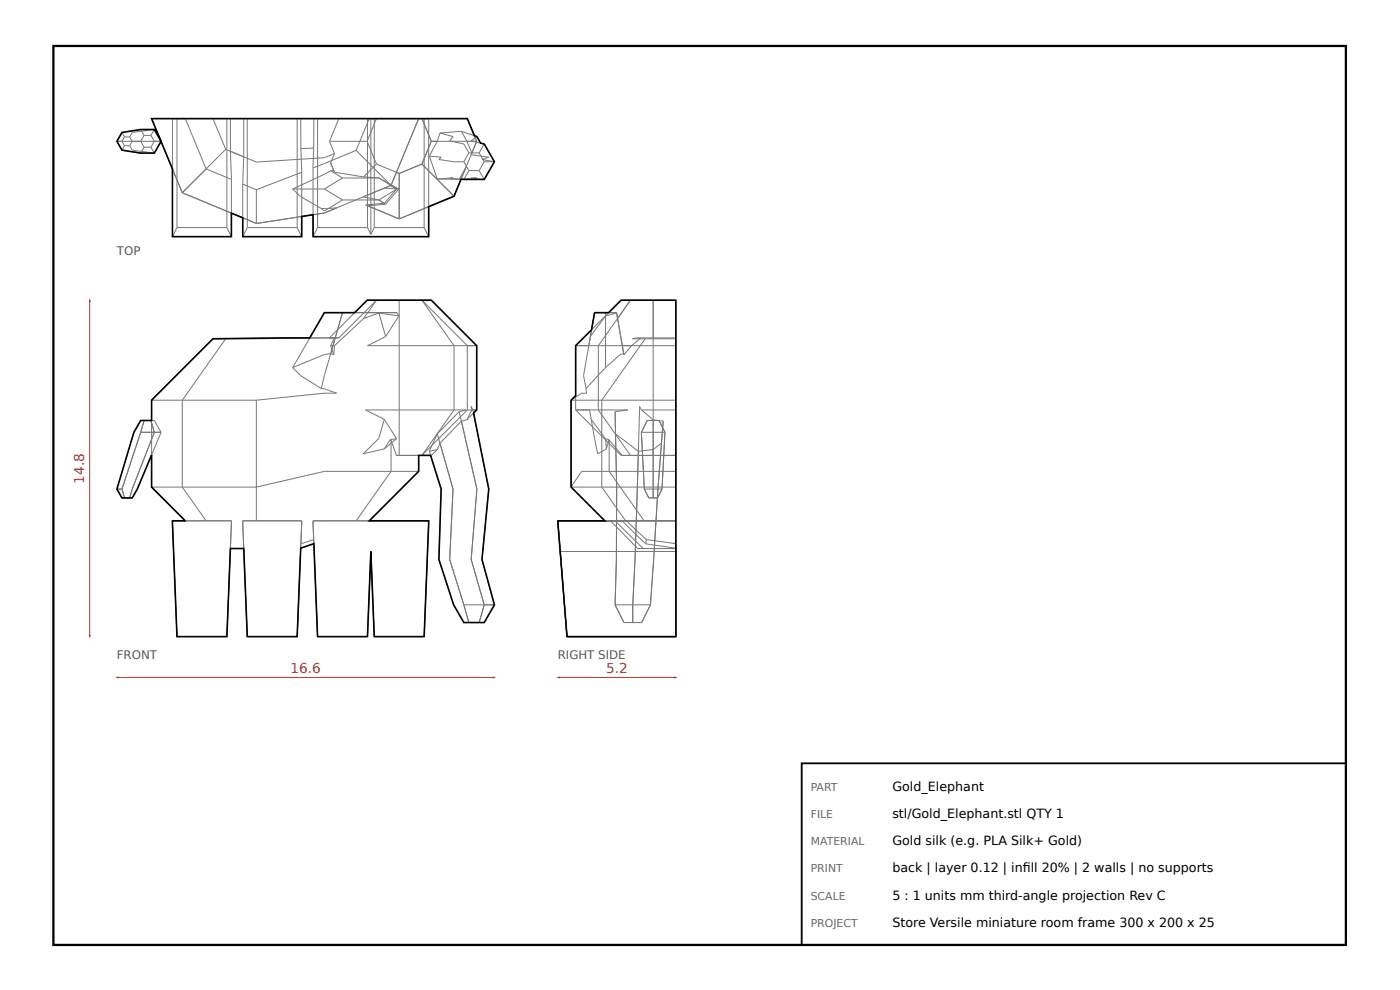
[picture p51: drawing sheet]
<svg xmlns="http://www.w3.org/2000/svg" width="297mm" height="210mm" viewBox="0 0 297 210" stroke-linecap="round" stroke-linejoin="round" font-family="sans-serif">
<defs><g id="words">
<g font-size="2.9" fill="#c0392b">
<text x="17.9" y="102.5" transform="rotate(-90 17.9 102.5)">14.8</text>
<text x="61.6" y="142.7">16.6</text>
<text x="128.6" y="142.7">5.2</text>
</g>
<g font-size="2.7">
<text x="189.3" y="167.6">Gold_Elephant</text>
<text x="189.3" y="173.4">stl/Gold_Elephant.stl QTY 1</text>
<text x="189.3" y="179.2">Gold silk (e.g. PLA Silk+ Gold)</text>
<text x="189.3" y="184.9">back | layer 0.12 | infll 20% | 2 walls | no supports</text>
<text x="217" y="184.9">i</text>
<text x="189.3" y="190.7">5 : 1 units mm third-angle projection Rev C</text>
<text x="189.3" y="196.5">Store Versile miniature room frame 300 x 200 x 25</text>
</g>
<g font-size="2.5" fill="#555">
<text x="24.8" y="54">TOP</text>
<text x="24.8" y="139.8">FRONT</text>
<text x="118.3" y="139.8">RIGHT SIDE</text>
</g>
<g font-size="2.3" fill="#666">
<text x="172" y="167.6">PART</text>
<text x="172" y="173.4">FILE</text>
<text x="172" y="179.2">MATERIAL</text>
<text x="172" y="184.9">PRINT</text>
<text x="172" y="190.7">SCALE</text>
<text x="172" y="196.5">PROJECT</text>
</g>
</g></defs>
<path d="M11.3 9.7h274.2v190.6h-274.2z" fill="none" stroke="#000" stroke-width=".48"/>
<g fill="none" stroke="#777" stroke-width=".21">
<path d="M24.8 30h9.4M24.8 30l1.1 1.8M25.9 28.1l-1.1 1.9M25.9 31.8l4 .7M25.9 28.1l.5 .9M26.4 30.9l-.5 .9M26.4 29h1.1M26.4 29l-.5 1 .5 .9M26.4 30.9h1.1M27.5 30.9l.6 .9 4.6 .7M27.5 29l.6 1-.6 .9M29.9 27.5h2.8"/>
<path d="M29.9 27.5l-4 .6M29.9 32.5h2.8M29.9 27.5l.7 1.2M30.6 31.2l-.7 1.3M30.6 31.2h1.4M30.6 28.7l-.7 1.3 .7 1.2M30.6 28.7h1.4M32 28.7l.7 1.3-.7 1.2M32 31.2l.7 1.3M32.7 27.5l1.5 2.5M32.7 27.5l-4.6 .6-.6 .9M32.7 27.5l-.7 1.2"/>
<path d="M34.2 30h.1M34.2 30l-1.5 2.5M36.6 25.1v25.1M37.5 25.1v23.1M39.3 25.1l4.4 10.7 5.4 2.2M45.2 25.1l2.7 6.6M47.9 31.7l-9.2 9.2M47.9 31.7l6.5 2.7 14.4-1 2.2-.9M48.1 25.1v23.1M48.9 32.1l.2 5.5v12.6M48.9 25.1v7M48.9 32.1l2.8 1.2"/>
<path d="M51.5 39l2.9 1.2M51.7 33.3l-.2 5.2v11.7M51.7 25.1v8.2M52.5 25.1v23.1M63 25.1v23.1M63.8 25.1v6.4M63.8 31.5l.2 4.5v14.2M64 36.5l-9.6 3.7M66.5 31.4l-.1 3.7v15.1M66.5 31.4l-2.7 .1M66.6 25.1l-.1 6.3M67.4 25.1v23.1"/>
<path d="M69.9 30l1.1 2.5M69.9 30h8M70.1 34.5l.7 1.7M70.1 34.5l.9 2M70.2 36.2l-8.1 3.9M70.2 36.2l2.5 1.5M70.8 36.2h-.6M70.8 36.2l.2 .3M71 32.5l-.9 2M71 36.5l6.1 1M71.9 25.1l-2 4.9M72.7 37.7l-3.9 2.4"/>
<path d="M72.7 37.7h7.7M75.6 31.9l-9.2 3.7M75.6 31.9l7.4 7.4M77.1 37.5l3.3 .2M77.9 30l2 4.8M78 25.1v23.1M78.3 25.1l-2.7 6.8M78.7 25.1v24.6M79.4 25.1v23.1M79.9 25.1l-2 4.9M79.9 34.8l-2.8 2.7M79.9 34.8l4.8 2"/>
<path d="M80.4 37.7l3.8 2.4M80.4 37.7l4.2 2.4M80.4 37.7h.1M82.8 39.4l-1.3 .5 2.6 .2M82.8 39.4l1.3 .7M83 39.3l-14.2 5.9-14.4 2.2M83 39.3l-.2 .1M84.1 36.5l.6 .3M84.7 36.8v9.6M88.8 25.1l-5.8 14.2M89.5 34.8l6.8 6.8M89.5 25.1l2 4.9"/>
<path d="M89.5 34.8l-4.8 2M90 25.1v23.1M90.9 25.1v25.1M91.1 33.1l2.5 .2-.5 .5 3.1 .5h2.2M91.1 33.1l1.7 4.8M91.5 30h9.6M91.5 30l-2 4.8M92.8 37.9l3.3-.2-.7 .1 3 .2M92.8 37.9l4.6 .1M93.3 28.2l2.8 .7-.7 1 3 .6 1.1 1.9M93.3 28.2l-.5 1.8-1.7 3.1M97.4 38l3.8-.3-1.2 .1 2.7 .2"/>
<path d="M97.9 27.8l1.2 2.2 1 2.4M97.9 27.8l3.3 1.1-1.2 1 2.7 .6M97.9 27.8l-4.6 .4M98.4 34.3l1.1 1.9M98.4 38h4.3M98.9 35.3l-1.5 2.7M99.5 32.4l-1.1 1.9M99.5 32.4h2.2M99.5 36.2l-1.1 1.8M99.5 36.2h2.2M100.1 32.4v.1M100.1 32.5l-.2 .3 3.8 .5-1.5 .5 2.7 .5"/>
<path d="M101.1 30l-2-4.9h-66.9l6.5 15.8M101.1 30l-4.8 11.6M101.7 32.4l1 1.9M101.7 36.2l1 1.8M102.7 34.3h2.2M102.7 30.5l-1 1.9M102.7 30.5l2.2 3.8M102.7 34.3l-1 1.9M104.9 34.3l-2.2 3.7M36.6 50.2h12.5M37.5 48.2h10.6M37.5 48.2l-.9 2"/>
<path d="M38.7 40.9l15.7 6.5M48.1 48.2l1 2M51.5 50.2h12.5M52.5 48.2h10.5M52.5 48.2l-1 2M54.4 40.2v7.2M62.1 40.1l1.7 1.6 4.4 2.5M62.1 40.1h6.7M63 48.2l1 2M66.4 50.2h24.5M67.4 48.2h10.6M67.4 48.2l-1 2"/>
<path d="M68.2 44.2h.6M68.8 44.2h.1M68.8 40.1l3.9 2.3M71.4 44.1l-2.5 .1M72.7 42.4l-3.9 2.3-.6-.5M72.7 42.4h7.7M77.1 41.7l3.3 .7M78 48.2l.7 1.5M79.4 48.2h10.6M79.4 48.2l-.7 1.5M80.4 42.4l1.4 .9M81.8 43.3l-3.8 .3"/>
<path d="M84.1 40.1l-2.6 3-3.9 .4 7.1 2.9M84.2 40.1h.4M84.2 40.1l-3.8 2.3M84.6 40.1l-2.8 3.2M90 48.2l.9 2M96.3 41.6l-11.6 4.8M45.2 71.8l-13 13M47.9 71.8l-9.2 13v18.5l5 7.1M62.1 77.9l1.7 1.7 4.4 2.8M68.8 71.6l-23.6 .2M69.9 71.6l8-8h13.6l9.6 9.7M70.1 73.3l.7 1.9"/>
<path d="M70.1 73.3h.9M70.8 75.2l-.6-.2-1.4 .2-6.7 2.7M71 71.6l-.9 1.7M71 73.3l-.2 1.9M72.7 66.3l-3.9 13.3-.6 2.8M77.1 67.5l2.8-3.9-8 8-26.7 .2M77.1 67.5l-6.1 5.8M80.4 66.4l4.2 .6M80.4 66.4l-3.3 1.1M80.4 66.4l1.4 4.9M81.8 71.3l-3.8 2h23.1M84.6 67l-2.8 4.3"/>
<path d="M84.6 67l-.4-.7h-15.4l-6.7 11.6M84.7 63.6v32.9M89.5 63.6l9.6 9.7v13.6l-9.6 9.6 6.8-9.6v-13.6zM101.1 73.3v13.6M122.1 73.3l9.7-9.7h11.6v71.4h-23.1l-1.9-24.6h25M122.1 73.3h21.3M122.1 73.3v13.6M128.5 77.9l-4.2 4.5M128.5 66.3v11.6M130.8 66.3h-4.7l-2.3 13.3 .5 2.8M130.8 66.3l-2.3 .7-3.3 4.3M130.8 66.3l1.6 8.9"/>
<path d="M131 67.5l2.7-3.9-6.8 9.7v13.6l6.8 9.6M132.4 75.2l-.1-.2-.7 .2-3.1 2.7M136 71.6l-2 1.7-1.6 1.9M136.9 71.8l-9.2 13v18.5l5 7.1M138.6 63.6v25.4M143.4 71.6h-8.3l-.9 .2h9.2M29.9 91.7h4.3M29.9 91.7l-4 12M30.6 89.1l-.7 2.6M32 89.1l.7 2.6-4.6 12-.6 1.9M32.2 84.8v18.5M32.2 84.8h22.2"/>
<path d="M34.2 91.6v.1M34.2 91.7l-5.1 12-1 1.9h-2.2l-1.1-1.9M34.2 91.6l-1.5-2.5h-2.8l-1.5 2.6-3.6 12M34.2 91.7h.1M54.4 84.8v25.6M68.2 82.4h.6M68.8 82.4h.1M68.9 82.4l2.5 1h-2.6l-14.4 1.4M81.5 88.9l-1.1 4.1-3.3 3.2 4.4-1M81.5 88.9l2.6 4.1M82.8 93.2l-1.3 2M82.8 93.2l.2 .1"/>
<path d="M83 93.3l1.1 3.2h7.4l1.3-1.2M83 93.3v6.6l-7.4 10.5M84.1 93l-2.6 2.2M84.1 93l-1.3 .2M88.8 99.9l-10.5 10.5M88.8 96.5v3.4M88.8 99.9h-20l-14.4 3.4h-22.2M91.1 95.7l2.5 8-.5 14.9 3.1 9.6 2.2 3.8h4.3l2.2-3.8M92.8 95.3l-1.7 .4M92.8 92l-1.7 3.7M92.8 92l3.3 11.7-.7 14.9 3 9.6M97.4 87.3l1.5-.4h-21.3l3.9 2"/>
<path d="M97.4 87.3l-4.6 4.7M97.4 87.3l3.8 16.4M97.9 89.3l-4.6 4.7-.5 1.3M97.9 89.3l3.3 14.4M99.1 89l1-2.1-.2-.7 .4 .6 3.4 16.9-1.5 14.9 2.7 9.6M99.1 89l-1.2 .3M99.1 86.9h2M101.1 86.9l-2 2.1M121.2 84.8h22.2M121.2 84.8v18.5M122.1 86.9l9.7 9.6h11.6M122.1 86.9h11.1l-2.6 .4a737.1 737.1 0 0 1-.1 40.9"/>
<path d="M124.3 82.4l.2 1h-1.1l-2.2 1.4M124.3 82.4h.1M125.1 86.9l.3 2M125.4 88.9l1.4 7.3 1.9-1M125.4 88.9l3.1 4.1M128.5 93l.2 2.2M128.5 93l.7 .2M129.2 93.2l-.5 2M129.2 93.2v.1M129.2 93.3v6.6l7.4 10.5M129.2 93.3l2.8 3.2M130.6 92l4.8 3.7 3.2-.4 1.7-1.3"/>
<path d="M136.1 91.7h2.4M136.1 91.7l1.2-2.6h2.5l1.3 2.6M136.1 91.7l.6 12M136.1 86.9h7.3M136.1 86.9l-.4-.7-1 32.4-.5 9.6v3.8M136.1 86.9l2.5 2.1M138.5 91.7h.2M138.6 89l2.1 .3-1.1 14.4-1.6 24.5M138.6 89.1v16.5M138.7 91.7h2.4M141.1 91.7l-.7 12M143.4 99.9h-20l-2.2 3.4"/>
<path d="M24.8 103.7h1.1M25.9 103.7l.5 1.9M32.2 103.3l7.1 7.1M36.6 110.4h12.5l-1 24.6h-10.6zM48.9 116.3h2.8M49.1 110.9l-.1 3.2M51.5 110.4h12.5l-1 24.6h-10.5zM63.9 113.2l-.1 2.1M66.4 110.4h24.5l-.9 24.6h-10.6l-.7-18.1-.7 18.1h-10.6zM66.5 112.4v2M66.5 114.4l.1 .9-2.8 .9v-.9M66.5 114.4l-2.7 .9"/>
<path d="M101.2 103.7l-1.2 14.9 2.7 9.6-1 3.8M118.8 116.9h24.6M121.2 103.3h22.2M121.2 103.3l7.1 7.1M129.5 110.4l5.8 5.9h8.1M130.5 110.4l6 5.9M132 110.4l5 4.9M132.9 110.4l4.2 4M136.7 103.7h3.7M136.7 103.7l.9 1.9h1.9l.9-1.9M137 115.3l6.4 .9M137.1 114.4l6.3 .9"/>
<path d="M137.1 114.4l-.1 .9M98.4 128.2l1.1 3.8M98.4 128.2h6.5M130.5 128.2l1.9 3.8h3.7l1.9-3.8M130.5 128.2h7.5"/>
</g>
<path d="M25.9 28.1l4-.6h2.8l1.4 2.3-1.9-4.7h66.9l1.5 3.7 .6 .1 .8 1.5 .7 .1 2.2 3.8-2.2 3.7h-4.9l-1.5 3.6-5.4 2.2v6.4h-24.5v-4.7l-2.4 .4v4.3h-12.5v-4l-2.4-1v5h-12.5v-14.4l-2.4-5.8-1.5 2.5h-2.8l-4-.7-1.1-1.8zM45.2 71.8l20.5-.2 3.1-5.3h6.4l2.7-2.7h13.6l9.6 9.7v13.6l-.6 .7 3.2 16.1-1.5 14.9 2.7 9.6-2.2 3.8h-4.3l-2.2-3.8-3.1-9.6 .5-14.9-2.3-7.2h-2.5v3.4l-10.5 10.5h12.6l-.9 24.6h-10.6l-.7-18.1-.7 18.1h-10.6l-.8-19.7-2.8 .9-.8 18.8h-10.5l-.8-18.7h-2.8l-.8 18.7h-10.6l-.9-24.6h2.7l-7.1-7.1v-6.8l-3.1 7.2-1 1.9h-2.2l-1.1-1.9 3.6-12 1.5-2.6h2.3v-4.3zM126.1 66.3h3l2.7-2.7h11.6v71.4h-23.1l-1.9-24.6h9.9l-7.1-7.1v-18.5l.9-.9v-10.6l3.4-3.4zM89.5 96.5h.1M121.2 84.8h.1" fill="none" stroke="#000" stroke-width=".34"/>
<path d="M24.8 143.6h80.1" fill="none" stroke="#c0392b" stroke-width=".21"/>
<g fill="#c0392b">
<path d="M24.4 143.6l.8-.2v.5z"/>
<path d="M104.5 143.4l.8 .2-.8 .3z"/>
</g>
<path d="M19 63.6v71.4" fill="none" stroke="#c0392b" stroke-width=".21"/>
<g fill="#c0392b">
<path d="M18.8 134.6h.5l-.3 .8z"/>
<path d="M19 63.3l.3 .7h-.5z"/>
</g>
<path d="M118.4 143.6h25" fill="none" stroke="#c0392b" stroke-width=".21"/>
<g fill="#c0392b">
<path d="M118 143.6l.8-.2v.5z"/>
<path d="M143 143.4l.8 .2-.8 .3z"/>
</g>
<path d="M170.1 161.8h115.4v38.5h-115.4z" fill="none" stroke="#000" stroke-width=".38"/>
<use href="#words"/>
</svg>
